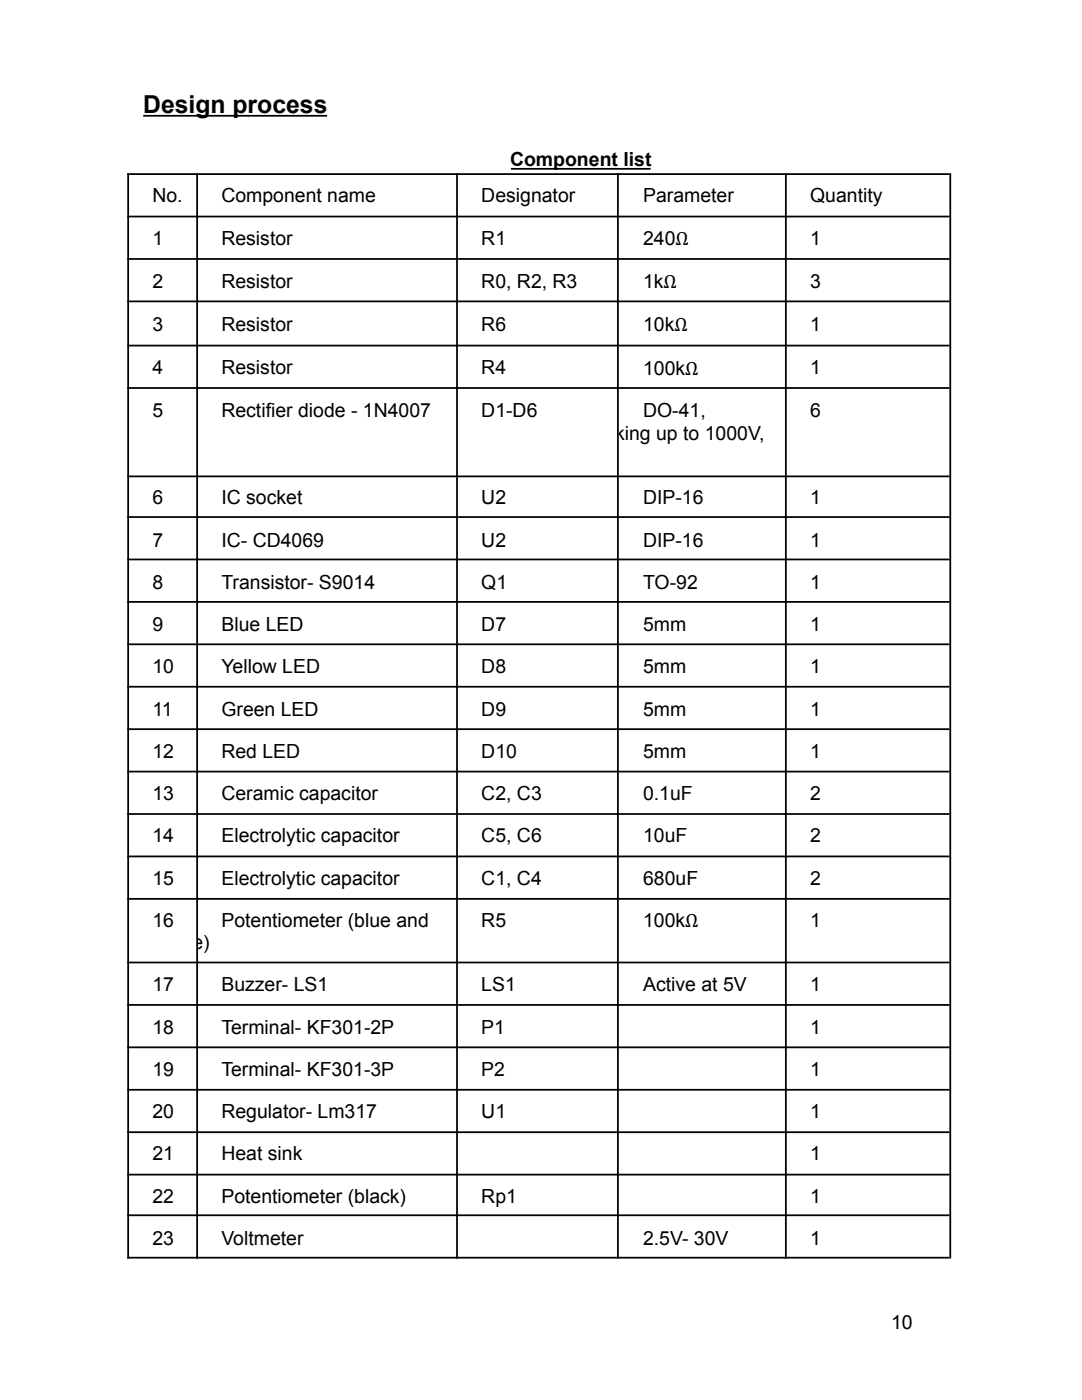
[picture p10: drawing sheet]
<svg xmlns="http://www.w3.org/2000/svg" width="216mm" height="279mm" viewBox="0 0 216 279" stroke-linecap="round" stroke-linejoin="round" font-family="sans-serif">
<defs><g id="words">
<text font-size="4.9" x="28.6" y="22.5">Design process</text>
<g font-size="3.9">
<text x="101.8" y="33.1">Component list</text>
<text x="30.4" y="40.4">No.</text>
<text x="44.2" y="40.4">Component name</text>
<text x="96" y="40.4">Designator</text>
<text x="128.3" y="40.4">Parameter</text>
<text x="161.7" y="40.4">Quantity</text>
<text x="30.4" y="48.8">1</text>
<text x="44.2" y="48.8">Resistor</text>
<text x="96" y="48.8">R1</text>
<text x="128.3" y="48.9">240Ω</text>
<text x="161.7" y="48.8">1</text>
<text x="30.4" y="57.4">2</text>
<text x="44.2" y="57.4">Resistor</text>
<text x="96" y="57.4">R0, R2, R3</text>
<text x="128.3" y="57.5">1kΩ</text>
<text x="161.7" y="57.4">3</text>
<text x="30.4" y="66.1">3</text>
<text x="44.2" y="66.1">Resistor</text>
<text x="96" y="66.1">R6</text>
<text x="128.3" y="66.1">10kΩ</text>
<text x="161.7" y="66.1">1</text>
<text x="30.4" y="74.7">4</text>
<text x="44.2" y="74.7">Resistor</text>
<text x="96" y="74.7">R4</text>
<text x="128.3" y="74.8">100kΩ</text>
<text x="161.7" y="74.7">1</text>
<text x="30.4" y="83.3">5</text>
<text x="44.2" y="83.3">Rectifier diode - 1N4007</text>
<text x="96" y="83.3">D1-D6</text>
<text x="128.3" y="83.3">DO-41,</text>
<text x="161.7" y="83.3">6</text>
<text x="122.7" y="87.8">king up to 1000V,</text>
<text x="30.4" y="100.7">6</text>
<text x="44.2" y="100.7">IC socket</text>
<text x="96" y="100.7">U2</text>
<text x="128.3" y="100.7">DIP-16</text>
<text x="161.7" y="100.7">1</text>
<text x="30.4" y="109.1">7</text>
<text x="44.2" y="109.1">IC- CD4069</text>
<text x="96" y="109.1">U2</text>
<text x="128.3" y="109.1">DIP-16</text>
<text x="161.7" y="109.1">1</text>
<text x="30.4" y="117.5">8</text>
<text x="44.2" y="117.5">Transistor- S9014</text>
<text x="96" y="117.5">Q1</text>
<text x="128.3" y="117.5">TO-92</text>
<text x="161.7" y="117.5">1</text>
<text x="30.4" y="126">9</text>
<text x="44.2" y="126">Blue LED</text>
<text x="96" y="126">D7</text>
<text x="128.3" y="126">5mm</text>
<text x="161.7" y="126">1</text>
<text x="30.4" y="134.4">10</text>
<text x="44.2" y="134.4">Yellow LED</text>
<text x="96" y="134.4">D8</text>
<text x="128.3" y="134.4">5mm</text>
<text x="161.7" y="134.4">1</text>
<text x="30.4" y="142.8">11</text>
<text x="44.2" y="142.8">Green LED</text>
<text x="96" y="142.8">D9</text>
<text x="128.3" y="142.8">5mm</text>
<text x="161.7" y="142.8">1</text>
<text x="30.4" y="151.3">12</text>
<text x="44.2" y="151.3">Red LED</text>
<text x="96" y="151.3">D10</text>
<text x="128.3" y="151.3">5mm</text>
<text x="161.7" y="151.3">1</text>
<text x="30.4" y="159.7">13</text>
<text x="44.2" y="159.7">Ceramic capacitor</text>
<text x="96" y="159.7">C2, C3</text>
<text x="128.3" y="159.7">0.1uF</text>
<text x="161.7" y="159.7">2</text>
<text x="30.4" y="168.1">14</text>
<text x="44.2" y="168.1">Electrolytic capacitor</text>
<text x="96" y="168.1">C5, C6</text>
<text x="128.3" y="168.1">10uF</text>
<text x="161.7" y="168.1">2</text>
<text x="30.4" y="176.5">15</text>
<text x="44.2" y="176.5">Electrolytic capacitor</text>
<text x="96" y="176.5">C1, C4</text>
<text x="128.3" y="176.5">680uF</text>
<text x="161.7" y="176.5">2</text>
<text x="30.4" y="185">16</text>
<text x="44.2" y="185">Potentiometer (blue and</text>
<text x="96" y="185">R5</text>
<text x="128.3" y="185.1">100kΩ</text>
<text x="161.7" y="185">1</text>
<text x="38.4" y="189.4">e)</text>
<text x="30.4" y="197.9">17</text>
<text x="44.2" y="197.9">Buzzer- LS1</text>
<text x="96" y="197.9">LS1</text>
<text x="128.3" y="197.9">Active at 5V</text>
<text x="161.7" y="197.9">1</text>
<text x="30.4" y="206.3">18</text>
<text x="44.2" y="206.3">Terminal- KF301-2P</text>
<text x="96" y="206.3">P1</text>
<text x="161.7" y="206.3">1</text>
<text x="30.4" y="214.7">19</text>
<text x="44.2" y="214.7">Terminal- KF301-3P</text>
<text x="96" y="214.7">P2</text>
<text x="161.7" y="214.7">1</text>
<text x="30.4" y="223.2">20</text>
<text x="44.2" y="223.2">Regulator- Lm317</text>
<text x="96" y="223.2">U1</text>
<text x="161.7" y="223.2">1</text>
<text x="30.4" y="231.6">21</text>
<text x="44.2" y="231.6">Heat sink</text>
<text x="161.7" y="231.6">1</text>
<text x="30.4" y="240">22</text>
<text x="44.2" y="240">Potentiometer (black)</text>
<text x="96" y="240">Rp1</text>
<text x="161.7" y="240">1</text>
<text x="30.4" y="248.5">23</text>
<text x="44.2" y="248.5">Voltmeter</text>
<text x="128.3" y="248.5">2.5V- 30V</text>
<text x="161.7" y="248.5">1</text>
<text x="177.8" y="265.2">10</text>
</g>
</g></defs>
<g fill="none" stroke="#000" stroke-width=".35">
<path d="M25.4 34.7h164M25.6 34.6v216.6M28.6 23.1h36.7M39.3 34.6v216.6M91.2 34.6v216.6M102 33.7h27.8M123.3 34.6v216.6M156.8 34.6v216.6M189.6 34.6v216.6M25.4 43.2h164M25.4 51.7h164M25.4 60.1h164"/>
<path d="M25.4 69h164M25.4 77.4h164M25.4 95.1h164M25.4 103.2h164M25.4 111.7h164M25.4 120.1h164M25.4 128.6h164M25.4 137.1h164M25.4 145.5h164M25.4 154h164M25.4 162.5h164M25.4 170.9h164"/>
<path d="M25.4 179.4h164M25.4 192.1h164M25.4 200.6h164M25.4 209h164M25.4 217.5h164M25.4 226h164M25.4 234.4h164M25.4 242.5h164M25.4 251h164"/>
</g>
<use href="#words"/>
</svg>
